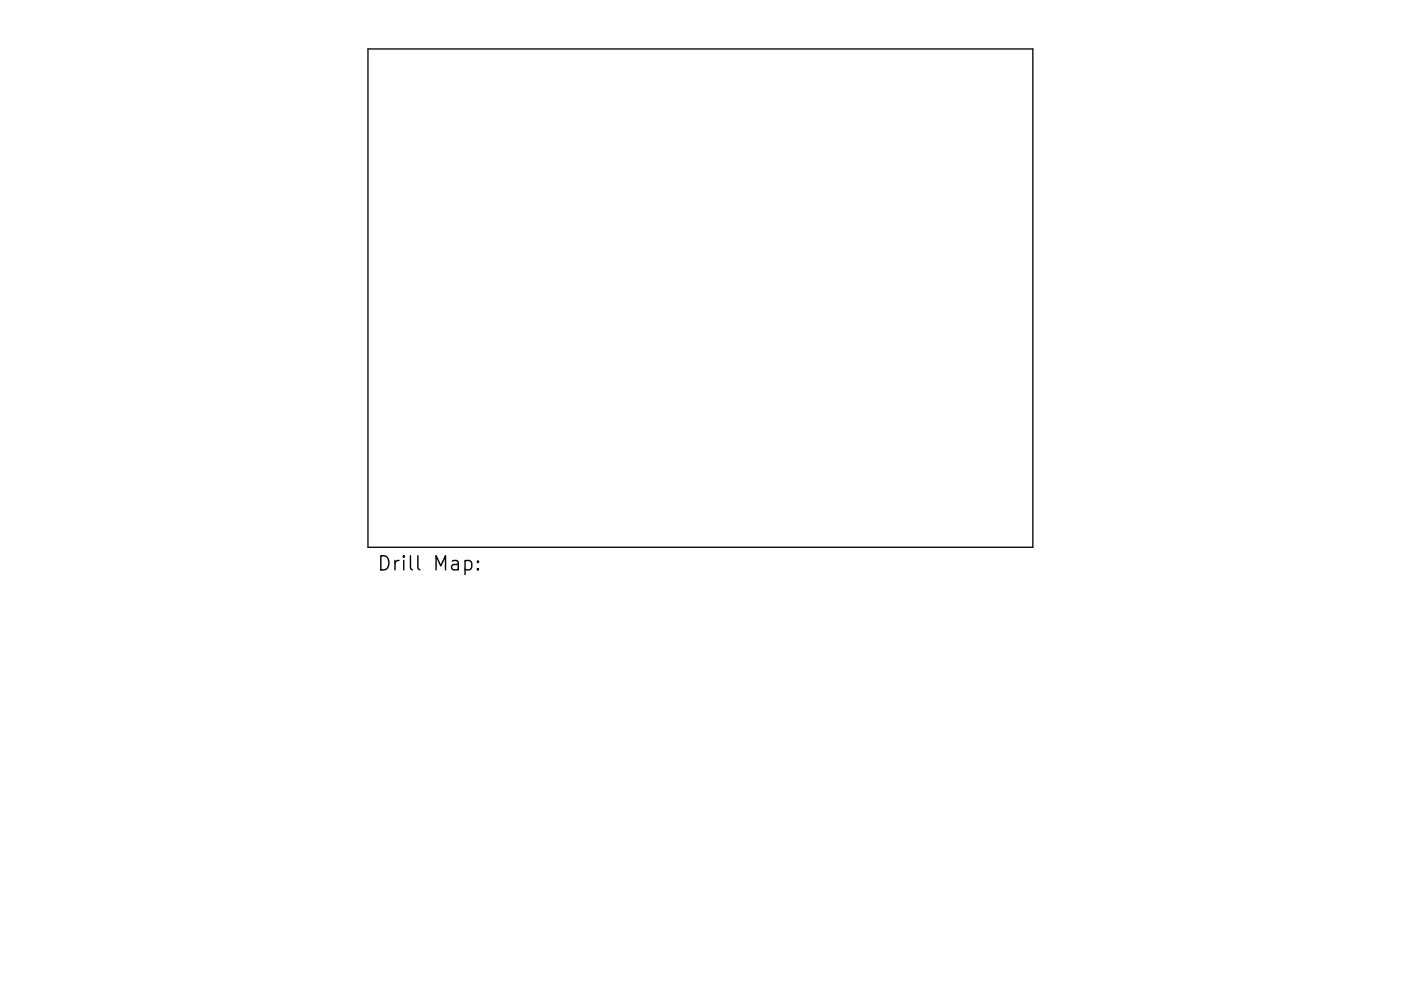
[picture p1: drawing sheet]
<svg xmlns="http://www.w3.org/2000/svg" width="297mm" height="210mm" viewBox="0 0 297 210" stroke-linecap="round" stroke-linejoin="round" font-family="sans-serif">
<defs><g id="words">
<text font-size="4.2" x="79.9" y="121.1">Drill Map:</text>
</g></defs>
<path d="M78 10.4h141v105.7h-141z" fill="none" stroke="#000" stroke-width=".28"/>
<path d="M98.6 119.1l.9-.2 .5 .6v.8l-.3 .5-.2 .1-.9-.1M101.3 119.1l.2 .1-.2 .1-.1-.1 .1-.1v.2M101.3 120.6l.2 .2-.2 .1-.1-.1 .1-.2v.3" fill="none" stroke="#000" stroke-width=".3"/>
<use href="#words"/>
</svg>
